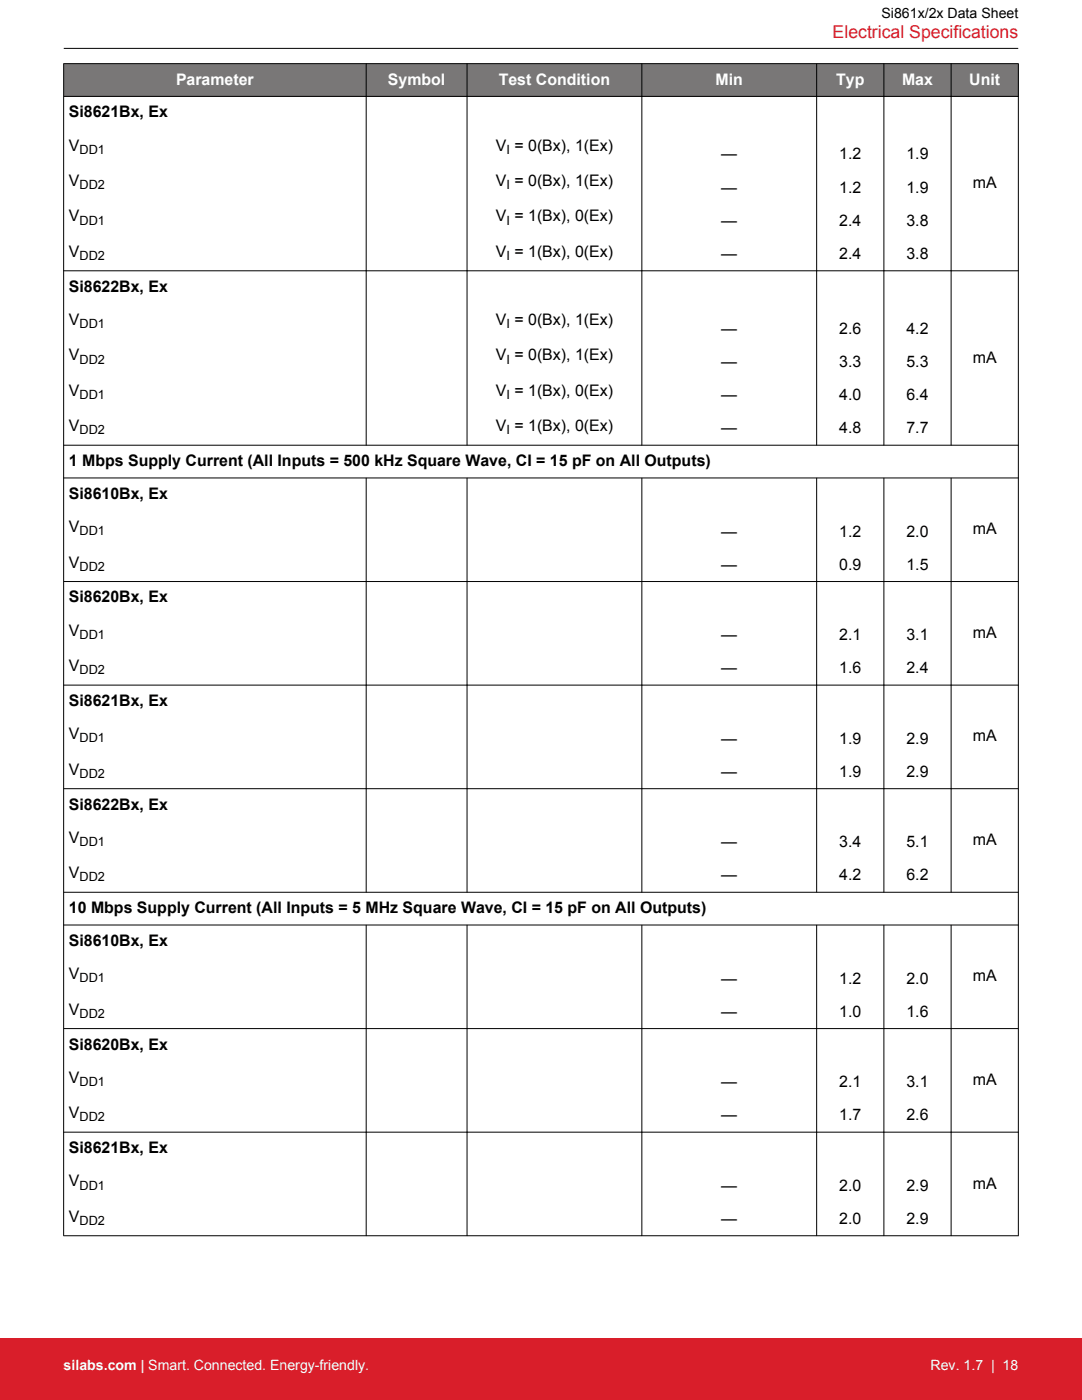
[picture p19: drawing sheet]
<svg xmlns="http://www.w3.org/2000/svg" width="216mm" height="279mm" viewBox="0 0 216 279" stroke-linecap="round" stroke-linejoin="round" font-family="sans-serif">
<defs><g id="words">
<text font-size="3.5" fill="#d91e2a" x="166.1" y="7.5">Electrical Specifications</text>
<g font-size="3.2" fill="#fff">
<text x="35.1" y="16.9">Parameter</text>
<text x="77.4" y="16.9">Symbol</text>
<text x="99.5" y="16.9">Test Condition</text>
<text x="142.8" y="16.9">Min</text>
<text x="166.8" y="16.9">Typ</text>
<text x="180" y="16.9">Max</text>
<text x="193.4" y="16.9">Unit</text>
</g>
<g font-size="3.2">
<text x="13.7" y="23.4">Si8621Bx, Ex</text>
<text x="13.7" y="30">V</text>
<text x="98.9" y="30">V = 0(Bx), 1(Ex)</text>
<text x="143.9" y="31.8">—</text>
<text x="167.5" y="31.8">1.2</text>
<text x="180.9" y="31.8">1.9</text>
<text x="13.7" y="37.1">V</text>
<text x="98.9" y="37.1">V = 0(Bx), 1(Ex)</text>
<text x="143.9" y="38.4">—</text>
<text x="167.5" y="38.4">1.2</text>
<text x="180.9" y="38.4">1.9</text>
<text x="194.1" y="37.6">mA</text>
<text x="13.7" y="44.2">V</text>
<text x="98.9" y="44.2">V = 1(Bx), 0(Ex)</text>
<text x="143.9" y="45.1">—</text>
<text x="167.5" y="45.1">2.4</text>
<text x="180.9" y="45.1">3.8</text>
<text x="13.7" y="51.3">V</text>
<text x="98.9" y="51.3">V = 1(Bx), 0(Ex)</text>
<text x="143.9" y="51.7">—</text>
<text x="167.5" y="51.7">2.4</text>
<text x="180.9" y="51.7">3.8</text>
<text x="13.7" y="58.2">Si8622Bx, Ex</text>
<text x="13.7" y="64.9">V</text>
<text x="98.9" y="64.9">V = 0(Bx), 1(Ex)</text>
<text x="13.7" y="71.9">V</text>
<text x="98.9" y="71.9">V = 0(Bx), 1(Ex)</text>
<text x="143.9" y="66.6">—</text>
<text x="167.5" y="66.6">2.6</text>
<text x="180.9" y="66.6">4.2</text>
<text x="143.9" y="73.2">—</text>
<text x="167.5" y="73.2">3.3</text>
<text x="180.9" y="73.2">5.3</text>
<text x="194.1" y="72.4">mA</text>
<text x="13.7" y="79">V</text>
<text x="98.9" y="79">V = 1(Bx), 0(Ex)</text>
<text x="143.9" y="79.9">—</text>
<text x="167.5" y="79.9">4.0</text>
<text x="180.9" y="79.9">6.4</text>
<text x="13.7" y="86.1">V</text>
<text x="98.9" y="86.1">V = 1(Bx), 0(Ex)</text>
<text x="143.9" y="86.5">—</text>
<text x="167.5" y="86.5">4.8</text>
<text x="180.9" y="86.5">7.7</text>
<text x="13.7" y="93">1 Mbps Supply Current (All Inputs = 500 kHz Square Wave, CI = 15 pF on All Outputs)</text>
<text x="13.7" y="99.6">Si8610Bx, Ex</text>
<text x="13.7" y="106.2">V</text>
<text x="143.9" y="107.1">—</text>
<text x="167.5" y="107.1">1.2</text>
<text x="180.9" y="107.1">2.0</text>
<text x="194.1" y="106.6">mA</text>
<text x="13.7" y="113.3">V</text>
<text x="143.9" y="113.7">—</text>
<text x="167.5" y="113.7">0.9</text>
<text x="180.9" y="113.7">1.5</text>
<text x="13.7" y="120.2">Si8620Bx, Ex</text>
<text x="13.7" y="126.9">V</text>
<text x="143.9" y="127.7">—</text>
<text x="167.5" y="127.7">2.1</text>
<text x="180.9" y="127.7">3.1</text>
<text x="194.1" y="127.3">mA</text>
<text x="13.7" y="133.9">V</text>
<text x="143.9" y="134.4">—</text>
<text x="167.5" y="134.4">1.6</text>
<text x="180.9" y="134.4">2.4</text>
<text x="13.7" y="140.9">Si8621Bx, Ex</text>
<text x="13.7" y="147.5">V</text>
<text x="143.9" y="148.4">—</text>
<text x="167.5" y="148.4">1.9</text>
<text x="180.9" y="148.4">2.9</text>
<text x="194.1" y="148">mA</text>
<text x="13.7" y="154.6">V</text>
<text x="143.9" y="155.1">—</text>
<text x="167.5" y="155.1">1.9</text>
<text x="180.9" y="155.1">2.9</text>
<text x="13.7" y="161.6">Si8622Bx, Ex</text>
<text x="13.7" y="168.2">V</text>
<text x="143.9" y="169.1">—</text>
<text x="167.5" y="169.1">3.4</text>
<text x="180.9" y="169.1">5.1</text>
<text x="194.1" y="168.7">mA</text>
<text x="13.7" y="175.3">V</text>
<text x="143.9" y="175.7">—</text>
<text x="167.5" y="175.7">4.2</text>
<text x="180.9" y="175.7">6.2</text>
<text x="13.7" y="182.3">10 Mbps Supply Current (All Inputs = 5 MHz Square Wave, CI = 15 pF on All Outputs)</text>
<text x="13.7" y="188.8">Si8610Bx, Ex</text>
<text x="13.7" y="195.4">V</text>
<text x="143.9" y="196.3">—</text>
<text x="167.5" y="196.3">1.2</text>
<text x="180.9" y="196.3">2.0</text>
<text x="194.1" y="195.9">mA</text>
<text x="13.7" y="202.5">V</text>
<text x="143.9" y="202.9">—</text>
<text x="167.5" y="202.9">1.0</text>
<text x="180.9" y="202.9">1.6</text>
<text x="13.7" y="209.5">Si8620Bx, Ex</text>
<text x="13.7" y="216.1">V</text>
<text x="143.9" y="217">—</text>
<text x="167.5" y="217">2.1</text>
<text x="180.9" y="217">3.1</text>
<text x="194.1" y="216.5">mA</text>
<text x="13.7" y="223.2">V</text>
<text x="143.9" y="223.6">—</text>
<text x="167.5" y="223.6">1.7</text>
<text x="180.9" y="223.6">2.6</text>
<text x="13.7" y="230.1">Si8621Bx, Ex</text>
<text x="13.7" y="236.8">V</text>
<text x="143.9" y="237.6">—</text>
<text x="167.5" y="237.6">2.0</text>
<text x="180.9" y="237.6">2.9</text>
<text x="194.1" y="237.2">mA</text>
<text x="13.7" y="243.8">V</text>
<text x="143.9" y="244.3">—</text>
<text x="167.5" y="244.3">2.0</text>
<text x="180.9" y="244.3">2.9</text>
</g>
<text font-size="2.8" x="175.9" y="3.5">Si861x/2x Data Sheet</text>
<g font-size="2.8" fill="#fff">
<text x="12.7" y="273.4">silabs.com | Smart. Connected. Energy-friendly.</text>
<text x="185.7" y="273.4">Rev. 1.7 | 18</text>
</g>
<g font-size="2.5">
<text x="15.9" y="30.7">DD1</text>
<text x="101.1" y="30.7">I</text>
<text x="15.9" y="37.8">DD2</text>
<text x="101.1" y="37.8">I</text>
<text x="15.9" y="44.8">DD1</text>
<text x="101.1" y="44.8">I</text>
<text x="15.9" y="51.9">DD2</text>
<text x="101.1" y="51.9">I</text>
<text x="15.9" y="65.5">DD1</text>
<text x="101.1" y="65.5">I</text>
<text x="15.9" y="72.6">DD2</text>
<text x="101.1" y="72.6">I</text>
<text x="15.9" y="79.6">DD1</text>
<text x="101.1" y="79.6">I</text>
<text x="15.9" y="86.7">DD2</text>
<text x="101.1" y="86.7">I</text>
<text x="15.9" y="106.8">DD1</text>
<text x="15.9" y="113.9">DD2</text>
<text x="15.9" y="127.5">DD1</text>
<text x="15.9" y="134.6">DD2</text>
<text x="15.9" y="148.2">DD1</text>
<text x="15.9" y="155.2">DD2</text>
<text x="15.9" y="168.9">DD1</text>
<text x="15.9" y="175.9">DD2</text>
<text x="15.9" y="196.1">DD1</text>
<text x="15.9" y="203.1">DD2</text>
<text x="15.9" y="216.7">DD1</text>
<text x="15.9" y="223.8">DD2</text>
<text x="15.9" y="237.4">DD1</text>
<text x="15.9" y="244.5">DD2</text>
</g>
</g></defs>
<g fill="#797777">
<path d="M12.7 12.7h190.5v6.5h-190.5z" fill-rule="evenodd"/>
<path d="M12.7 12.7h190.5v6.5h-190.5z" fill-rule="evenodd"/>
</g>
<g fill="none" stroke="#000" stroke-width=".2">
<path d="M12.7 19.2h190.5M12.7 12.7h190.5M12.7 12.7v234M12.7 9.7h190.5M73.1 12.7v76.2M93.2 12.7v76.2M128.1 12.7v76.2M163 12.7v76.2M176.4 12.7v76.2M189.8 12.7v76.2M203.2 12.7v234M12.7 54h190.5"/>
<path d="M12.7 88.9h190.5M12.7 95.4h190.5M73.1 95.3v82.8M93.2 95.3v82.8M128.1 95.3v82.8M163 95.3v82.8M176.4 95.3v82.8M189.8 95.3v82.8M12.7 116.1h190.5M12.7 136.7h190.5M12.7 157.4h190.5M12.7 178.1h190.5"/>
<path d="M12.7 184.6h190.5M73.1 184.6v62.1M93.2 184.6v62.1M128.1 184.6v62.1M163 184.6v62.1M176.4 184.6v62.1M189.8 184.6v62.1M12.7 205.3h190.5M12.7 225.9h190.5M12.7 246.6h190.5"/>
</g>
<path d="M0 267h215.9v12.4h-215.9z" fill="#d91e2a"/>
<use href="#words"/>
</svg>
